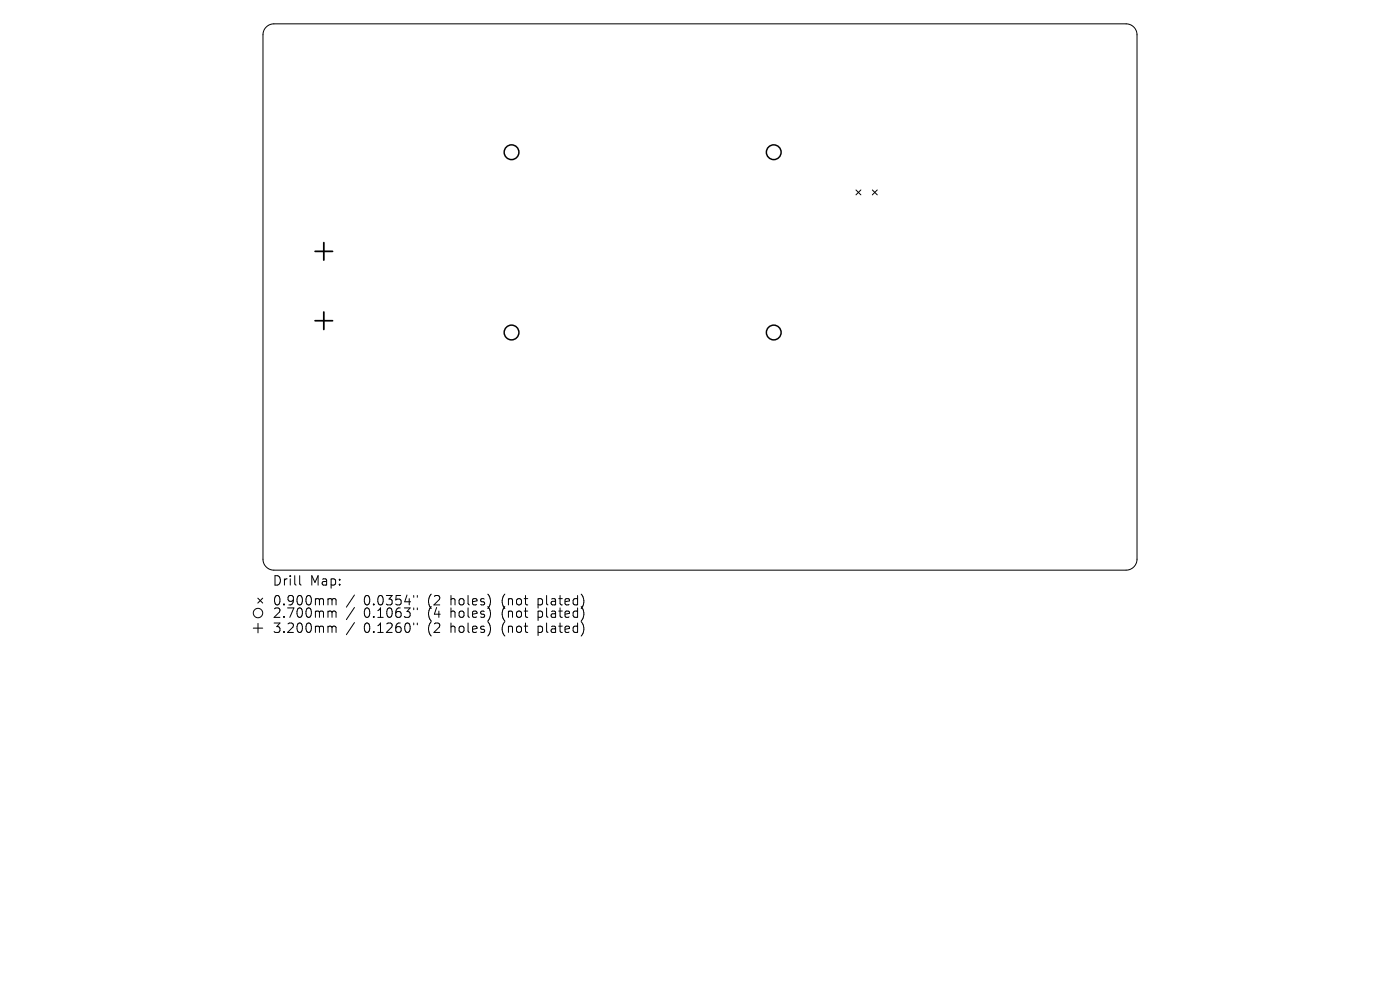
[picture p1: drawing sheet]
<svg xmlns="http://www.w3.org/2000/svg" width="297mm" height="210mm" viewBox="0 0 297 210" stroke-linecap="round" stroke-linejoin="round" font-family="sans-serif">
<defs><g id="words">
<g font-size="2.8">
<text x="57.7" y="124.5">Drill</text>
<text x="65.7" y="124.5">Map:</text>
<text x="57.7" y="128.7">0.900mm</text>
<text x="57.7" y="131.3">2.700mm</text>
<text x="77.2" y="128.7">0.0354&quot;</text>
<text x="77.2" y="131.3">0.1063&quot;</text>
<text x="90.9" y="128.7">(2</text>
<text x="90.9" y="131.3">(4</text>
<text x="95.9" y="128.7">holes)</text>
<text x="95.9" y="131.3">holes)</text>
<text x="106.9" y="128.7">(not</text>
<text x="106.9" y="131.3">(not</text>
<text x="114.7" y="128.7">plated)</text>
<text x="114.7" y="131.3">plated)</text>
<text x="57.7" y="134.5">3.200mm</text>
<text x="77.2" y="134.5">0.1260&quot;</text>
<text x="90.9" y="134.5">(2</text>
<text x="95.9" y="134.5">holes)</text>
<text x="106.9" y="134.5">(not</text>
<text x="114.7" y="134.5">plated)</text>
</g>
</g></defs>
<g fill="none" stroke="#000" stroke-width=".21">
<path d="M56.6 5.6l.5-.3 1-.2h180.8a2.32 2.32 0 0 1 2.3 2.3v111.2a2.32 2.32 0 0 1-2.3 2.3h-180.8a2.32 2.32 0 0 1-2.3-2.3v-111.2l.2-1zM181.6 40.3l1 1M182.6 40.3l-1 1M185.1 40.3l1 1M186.1 40.3l-1 1M53.7 133.2h2M54.7 126.9l1 1M54.7 132.2v2M55.7 126.9l-1 1M63.6 122.1v1.7l.3 .3M69.9 127l.4 .1 .1 .2M69.9 129.6h.2l.3 .3"/>
<path d="M69.9 132.8l.4 .1 .1 .2M70.4 127.3l.3-.3 .5 .1 .1 1.2M70.4 127.3v1M70.4 129.9v1.1M70.4 133.1v1.1M70.4 129.9l.3-.3 .5 .1 .1 1.3M70.4 133.1l.3-.3 .5 .1 .1 1.3M75.2 126.2l-1.7 2.6M75.2 128.9l-1.7 2.5M75.2 132.1l-1.7 2.5M87.8 126.3v.4M87.8 129v.3"/>
<path d="M87.8 132.2v.3M88.5 126.3v.4M88.5 129v.3M88.5 132.2v.3"/>
<circle cx="54.7" cy="130" r="1"/>
</g>
<g fill="none" stroke="#000" stroke-width=".31">
<circle cx="108.5" cy="32.3" r="1.56"/>
<circle cx="164.1" cy="32.3" r="1.56"/>
<circle cx="108.5" cy="70.5" r="1.56"/>
<circle cx="164.1" cy="70.5" r="1.56"/>
</g>
<path d="M66.8 53.3h3.7M68.7 51.5v3.7M66.8 68h3.7M68.7 66.2v3.7" fill="none" stroke="#000" stroke-width=".37"/>
<use href="#words"/>
</svg>
